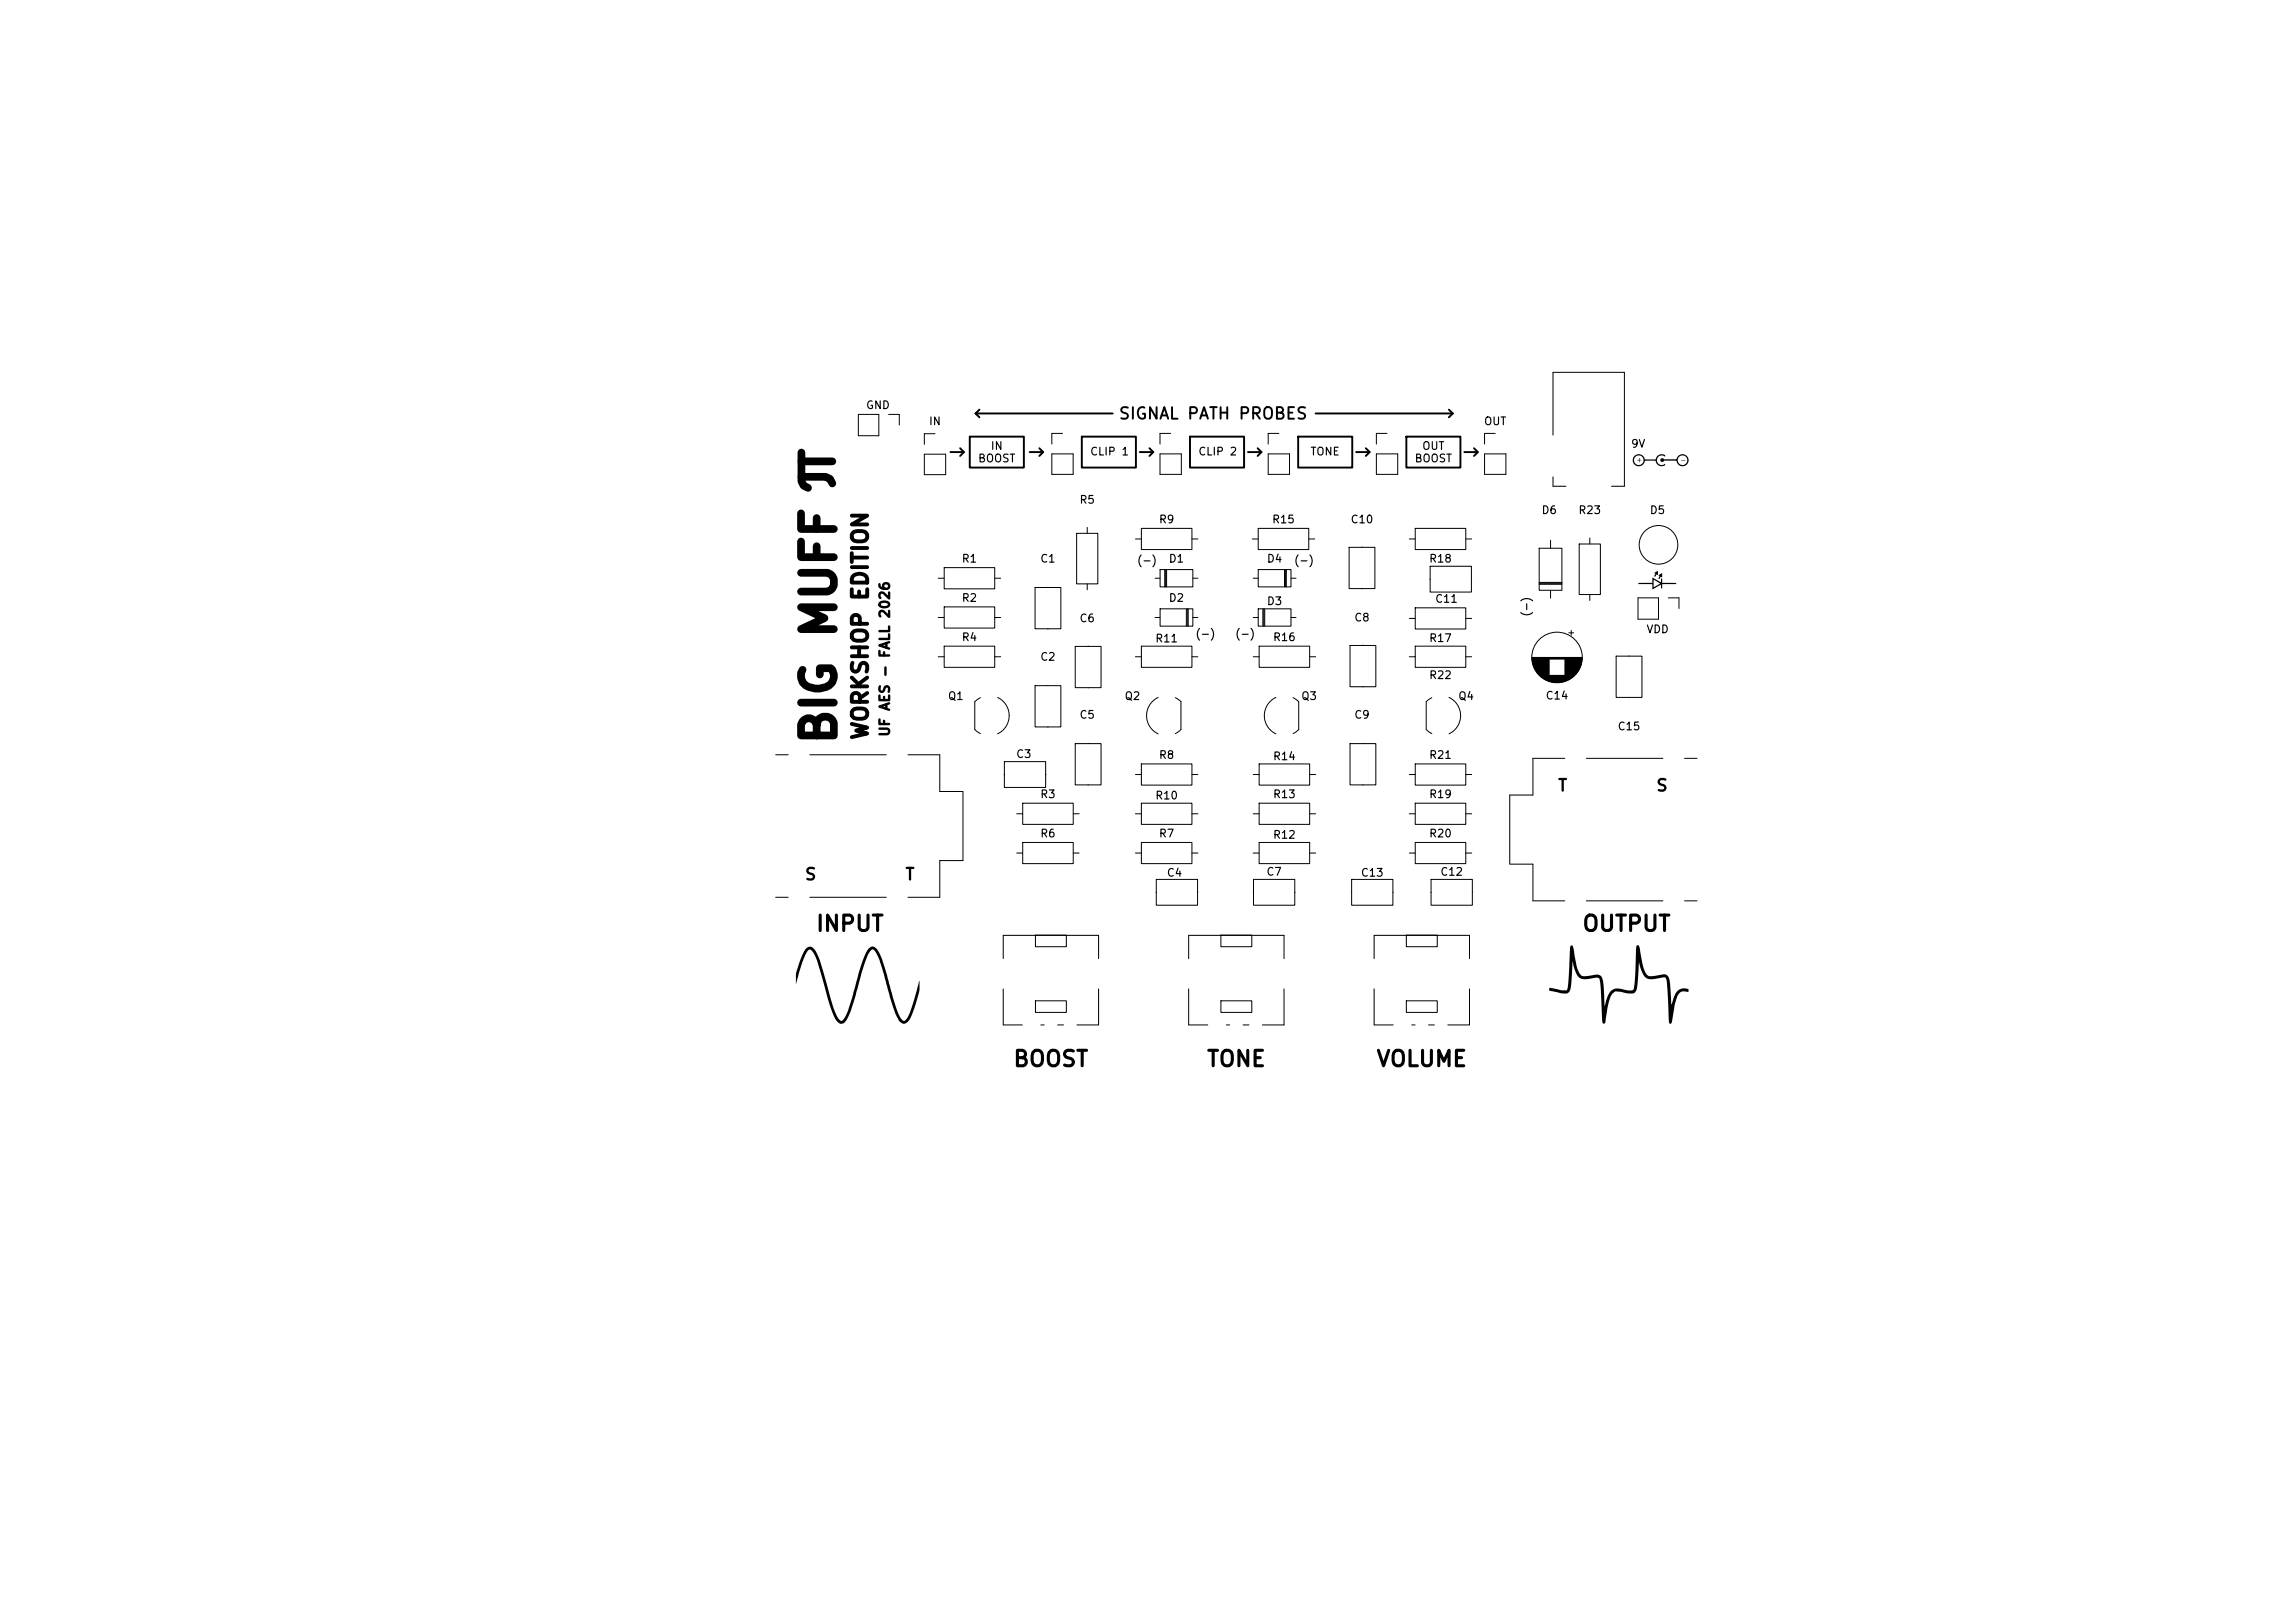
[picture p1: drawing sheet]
<svg xmlns="http://www.w3.org/2000/svg" width="297mm" height="210mm" viewBox="0 0 297 210" stroke-linecap="round" stroke-linejoin="round" font-family="sans-serif">
<defs><g id="words">
<text font-size="6" x="109.5" y="64.9" transform="rotate(-90 109.5 64.9)">π</text>
<text font-size="4.3" x="109.2" y="96.6" transform="rotate(-90 109.2 96.6)">BIG MUFF</text>
<g font-size="2">
<text x="112.8" y="95.9" transform="rotate(-90 112.8 95.9)">WORKSHOP EDITION</text>
<text x="105.5" y="121">INPUT</text>
<text x="204.6" y="121">OUTPUT</text>
<text x="131" y="138.5">BOOST</text>
<text x="156" y="138.5">TONE</text>
<text x="178" y="138.5">VOLUME</text>
</g>
<g font-size="1.5">
<text x="144.7" y="54.6">SIGNAL PATH PROBES</text>
<text x="201.5" y="102.8">T</text>
<text x="214.2" y="102.8">S</text>
<text x="104" y="114.3">S</text>
<text x="117" y="114.3">T</text>
</g>
<text font-size="1.3" x="115.4" y="95.4" transform="rotate(-90 115.4 95.4)">UF AES - FALL 2026</text>
<g font-size="1">
<text x="112" y="53.2">GND</text>
<text x="120.1" y="55.3">IN</text>
<text x="128.1" y="58.5">IN</text>
<text x="141" y="59.2">CLIP 1</text>
<text x="155" y="59.2">CLIP 2</text>
<text x="169.5" y="59.2">TONE</text>
<text x="184" y="58.5">OUT</text>
<text x="192" y="55.3">OUT</text>
<text x="211" y="58.2">9V</text>
<text x="126.5" y="60.1">BOOST</text>
<text x="139.6" y="65.4">R5</text>
<text x="183" y="60.1">BOOST</text>
<text x="149.9" y="68">R9</text>
<text x="164.5" y="68">R15</text>
<text x="174.7" y="68">C10</text>
<text x="199.4" y="66.8">D6</text>
<text x="204.2" y="66.8">R23</text>
<text x="213.4" y="66.8">D5</text>
<text x="124.4" y="73">R1</text>
<text x="134.5" y="73">C1</text>
<text x="147.1" y="73.3">(-)</text>
<text x="151.2" y="73">D1</text>
<text x="163.9" y="73">D4</text>
<text x="167.4" y="73.3">(-)</text>
<text x="184.9" y="73">R18</text>
<text x="124.4" y="83.2">R4</text>
<text x="124.4" y="78.1">R2</text>
<text x="139.6" y="80.8">C6</text>
<text x="149.4" y="83.4">R11</text>
<text x="151.2" y="78.1">D2</text>
<text x="154.6" y="82.8">(-)</text>
<text x="159.8" y="82.8">(-)</text>
<text x="163.9" y="78.5">D3</text>
<text x="164.7" y="83.2">R16</text>
<text x="175.2" y="80.7">C8</text>
<text x="184.9" y="83.3">R17</text>
<text x="185.6" y="78.2">C11</text>
<text x="198.3" y="79.9" transform="rotate(-90 198.3 79.9)">(-)</text>
<text x="213" y="82.2">VDD</text>
<text x="134.5" y="85.7">C2</text>
<text x="184.9" y="88.1">R22</text>
<text x="122.6" y="90.8">Q1</text>
<text x="139.6" y="93.2">C5</text>
<text x="145.5" y="90.8">Q2</text>
<text x="168.3" y="90.8">Q3</text>
<text x="175.2" y="93.2">C9</text>
<text x="188.6" y="90.8">Q4</text>
<text x="199.9" y="90.8">C14</text>
<text x="209.3" y="94.7">C15</text>
<text x="131.4" y="98.3">C3</text>
<text x="149.9" y="98.4">R8</text>
<text x="164.7" y="98.6">R14</text>
<text x="184.9" y="98.4">R21</text>
<text x="134.5" y="103.5">R3</text>
<text x="149.4" y="103.7">R10</text>
<text x="164.7" y="103.5">R13</text>
<text x="184.9" y="103.5">R19</text>
<text x="134.5" y="108.6">R6</text>
<text x="149.9" y="108.6">R7</text>
<text x="150.9" y="113.7">C4</text>
<text x="163.8" y="113.5">C7</text>
<text x="164.7" y="108.8">R12</text>
<text x="176" y="113.7">C13</text>
<text x="184.9" y="108.6">R20</text>
<text x="186.3" y="113.6">C12</text>
</g>
</g></defs>
<g fill="none" stroke="#000" stroke-width=".25">
<path d="M123 58.5h1.5M124.3 58l.4 .5-.4 .5M125.5 56.5h7v4h-7zM126.2 53.5h17.8M126.2 53.5l.5 .5M126.7 53l-.5 .5M133.2 58.5h1.5M134.5 58l.5 .5-.5 .5M140 56.5h7v4h-7zM147.5 58.5h1.5M148.7 58l.6 .5-.6 .5M154 56.5h7v4h-7z"/>
<path d="M161.5 58.5h1.5M162.8 58l.4 .5-.4 .5M168 56.5h7v4h-7zM170.3 53.5h17.7M175.5 58.5h1.5M176.8 58l.4 .5-.4 .5M182 56.5h7v4h-7zM187.5 53l.5 .5M188 53.5l-.5 .5M189.5 58.5h1.5M190.7 58l.5 .5-.5 .5"/>
</g>
<g fill="none" stroke="#000" stroke-width=".13">
<path d="M111.1 53.6h2.6v2.8h-2.6zM115 53.6h1.4v1.4M119.6 58.8h2.8v2.6h-2.8zM121 56.1h-1.4v1.4M136.1 58.7h2.8v2.7h-2.8zM137.5 56.1h-1.4v1.4M150.1 58.7h2.8v2.7h-2.8zM151.5 56.1h-1.4v1.4M164.1 58.7h2.8v2.7h-2.8zM165.5 56.1h-1.4v1.4M178.1 58.7h2.8v2.7h-2.8zM179.5 56.1h-1.4v1.4"/>
<path d="M192.1 58.7h2.8v2.7h-2.8zM193.5 56.1h-1.4v1.4M201 56.3v-8.1h9.2v14.7h-1.7M121.4 74.8h.8M121.4 79.9h.8M122.2 73.4h6.5v2.8h-6.5zM122.2 78.5h6.5v2.8h-6.5zM128.7 74.8h.8M128.7 79.9h.8M133.9 76h3.4v5.4h-3.4zM135.6 76h.1M139.3 69h2.8v6.6h-2.8z"/>
<path d="M140.7 68.2v.8M140.7 75.6v.7M146.9 69.7h.8M147.7 68.4h6.5v2.7h-6.5zM149.5 74.8h.6M149.5 79.9h.6M150.1 78.8h4.3v2.2h-4.3zM150.1 73.7h4.3v2.2h-4.3zM150.7 73.7v2.2M150.9 73.7v2.2M151 73.7v2.2M153.5 78.8v2.2"/>
<path d="M153.6 78.8v2.2M153.8 78.8v2.2M154.3 69.7h.7M154.4 74.8h.6M154.4 79.9h.6M162.1 69.7h.7M162.2 74.8h.6M162.2 79.9h.6M162.8 68.4h6.6v2.7h-6.6zM162.8 78.8h4.3v2.2h-4.3zM162.8 73.7h4.3v2.2h-4.3zM163.4 78.8v2.2"/>
<path d="M163.6 78.8v2.2M163.7 78.8v2.2M166.2 73.7v2.2M166.3 73.7v2.2M166.5 73.7v2.2M167.1 74.8h.6M167.1 79.9h.6M169.4 69.7h.7M174.6 70.8h3.3v5.4h-3.3zM176.3 70.8h.1M176.3 76.2h.1M182.4 69.7h.7"/>
<path d="M183.1 68.4h6.6v2.7h-6.6zM183.1 78.7h6.6v2.7h-6.6zM185 74.9h.1M185.1 73.3h5.3v3.3h-5.3zM189.7 69.7h.8M190.4 74.9h.1M199.2 75.4h2.9M199.2 75.5h2.9M199.2 75.6h2.9M199.2 70.9h2.9v5.5h-2.9zM200.7 69.9v1M200.7 76.4v1"/>
<path d="M201 61.7v1.2h1.6M204.4 70.4h2.7v6.5h-2.7zM205.7 69.6v.8M205.7 76.9v.8M212 77.4h2.6v2.7h-2.6zM215.9 77.4h1.4v1.3M100.4 97.7h1.6M104.8 97.7h9.9M117.5 97.7h4.1v4.7h3M121.4 85h.8M122.2 83.6h6.5v2.8h-6.5zM126.9 90.3l-.7 .5v3.6l.7 .5"/>
<path d="M128.7 85h.8M129.1 90.2a2.6 2.6 0 0 1 1.5 2.4 2.6 2.6 0 0 1-1.5 2.4M130 98.5h5.3v3.4h-5.3zM133.9 88.7h3.4v5.4h-3.4zM135.6 81.4h.1M135.6 88.7h.1M135.6 94.1h.1M139.2 96.2h3.3v5.4h-3.3zM139.2 83.6h3.3v5.4h-3.3zM140.8 83.6h.1M140.8 89h.1M140.8 96.2h.1"/>
<path d="M146.9 85h.8M147.7 83.6h6.5v2.8h-6.5zM147.7 98.8h6.5v2.8h-6.5zM149.9 90.2a2.6 2.6 0 0 0-1.5 2.4 2.6 2.6 0 0 0 1.5 2.4M152.1 90.3l.7 .5v3.6l-.7 .5M154.3 85h.7M162.2 85h.7M162.9 83.6h6.6v2.8h-6.6zM162.9 98.8h6.6v2.8h-6.6zM165.1 90.2a2.6 2.6 0 0 0-1.5 2.4 2.6 2.6 0 0 0 1.5 2.4M167.3 90.3l.8 .5v3.6l-.8 .5M169.5 85h.8"/>
<path d="M174.7 96.2h3.3v5.4h-3.3zM174.7 83.5h3.3v5.4h-3.3zM176.4 83.5h.1M176.4 88.9h.1M176.4 96.2h.1M182.4 85h.7M182.4 80h.7M183.1 98.8h6.6v2.8h-6.6zM183.1 83.6h6.6v2.8h-6.6zM185.3 90.3l-.7 .5v3.6l.7 .5M187.5 90.2a2.6 2.6 0 0 1 1.5 2.4 2.6 2.6 0 0 1-1.5 2.4M189.7 85h.8"/>
<path d="M189.7 80h.8M198.3 85.1h6.4M198.3 85.2h6.4M198.3 85.3h6.4M198.3 85.3h2.2M198.3 85.4h2.2M198.3 85.5h2.2M198.3 85.6h2.2M198.3 85.7h2.2M198.3 85.8h2.2M198.4 85.8h2.1M198.4 85.9h2.1"/>
<path d="M198.4 86h2.1M198.4 86.1h2.1M198.5 86.2h2M198.5 86.3h2M198.5 86.4h2M198.6 86.4h1.9M198.6 86.5h1.9M198.6 86.6h1.9M198.7 86.6h1.8M198.7 86.7h1.8M198.7 86.8h1.8M198.8 86.8h1.7"/>
<path d="M198.8 86.9h1.7M198.9 87h1.6M199 87.1h1.5M199 87.2h1.5M199.1 87.2h1.4M199.1 87.3h1.4M199.2 87.3h1.3M199.2 87.4h1.3M199.2 87.4h4.6M199.3 87.4h4.4M199.3 87.5h4.4M199.4 87.5h4.2"/>
<path d="M199.4 87.6h4.2M199.5 87.6h4M199.6 87.7h3.8M199.7 87.8h3.6M199.8 87.8h3.4M199.9 87.9h3.2M200 88h3M200.1 88h2.8M200.1 88h2.7M200.2 88.1h2.6M200.3 88.1h2.4M200.4 88.2h2.2"/>
<path d="M200.6 88.2h1.8M200.7 88.2h1.6M200.9 88.3h1.2M201.1 88.3h.8M202.5 98.1h-4.1v4.8h-3v8.9M202.5 85.3h2.2M202.5 85.4h2.2M202.5 85.5h2.2M202.5 85.6h2.2M202.5 85.7h2.2M202.5 85.8h2.2M202.5 85.8h2.1"/>
<path d="M202.5 85.9h2.1M202.5 86h2.1M202.5 86.1h2.1M202.5 86.2h2M202.5 86.3h2M202.5 86.4h2M202.5 86.4h1.9M202.5 86.5h1.9M202.5 86.6h1.9M202.5 86.6h1.8M202.5 86.7h1.8M202.5 86.8h1.8"/>
<path d="M202.5 86.8h1.7M202.5 86.9h1.7M202.5 87h1.6M202.5 87.1h1.5M202.5 87.2h1.5M202.5 87.2h1.4M202.5 87.3h1.4M202.5 87.3h1.3M202.5 87.4h1.3M203 81.9h.7M203.3 81.6v.6M205.3 98.1h9.9"/>
<path d="M209.1 84.9h3.4v5.3h-3.4zM210.8 84.9h.1M210.8 90.2v.1M218 98.1h1.6M100.4 116.1h1.6M104.8 116.1h9.9M124.6 102.5v8.9h-3v4.7h-4.1M129.9 100.2h.1M131.6 105.3h.8M131.6 110.4h.8M132.4 103.9h6.5v2.8h-6.5zM132.4 109h6.5v2.8h-6.5z"/>
<path d="M135.3 100.2h.1M138.9 105.3h.8M138.9 110.4h.8M140.8 101.6h.1M146.9 105.3h.8M146.9 100.2h.8M146.9 110.4h.8M147.7 109h6.5v2.8h-6.5zM147.7 103.9h6.5v2.8h-6.5zM149.6 115.5h.1M149.6 113.8h5.4v3.3h-5.4zM154.3 105.3h.7"/>
<path d="M154.3 100.2h.7M154.3 110.4h.7M155 115.5h.1M162.2 105.3h.7M162.2 100.2h.7M162.2 115.5h.1M162.2 110.4h.7M162.2 113.8h5.4v3.3h-5.4zM162.9 103.9h6.6v2.8h-6.6zM162.9 109h6.6v2.8h-6.6zM167.6 115.5h.1M169.5 105.3h.8"/>
<path d="M169.5 100.2h.8M169.5 110.4h.8M174.9 115.5h.1M174.9 113.8h5.4v3.3h-5.4zM176.4 101.6h.1M180.3 115.5h.1M182.4 105.3h.7M182.4 100.2h.7M182.4 110.4h.7M183.1 103.9h6.6v2.8h-6.6zM183.1 109h6.6v2.8h-6.6zM185.2 115.5h.1"/>
<path d="M185.2 113.8h5.3v3.3h-5.3zM189.7 105.3h.8M189.7 100.2h.8M189.7 110.4h.8M190.5 115.5h.1M195.4 111.8h3v4.8h4.1M205.3 116.6h9.9M218 116.6h1.6M129.8 124v-3h12.4v3M129.8 128v4.6h2.5M134 121h4v1.5h-4zM134 129.5h4v1.5h-4z"/>
<path d="M134.7 132.6h.4M136.9 132.6h.7M142.2 128v4.6h-2.8M153.8 124v-3h12.4v3M153.8 128v4.6h2.5M158 121h4v1.5h-4zM158 129.5h4v1.5h-4zM158.7 132.6h.4M160.9 132.6h.7M166.2 128v4.6h-2.8M177.8 124v-3h12.4v3M177.8 128v4.6h2.5"/>
<path d="M182 121h4v1.5h-4zM182 129.5h4v1.5h-4zM182.7 132.6h.4M184.9 132.6h.7M190.2 128v4.6h-2.8"/>
<circle cx="214.6" cy="70.5" r="2.5"/>
<circle cx="201.5" cy="85.1" r="3.3"/>
</g>
<path d="M212.1 59.3l.1 .2h.2l-.2 .1-.1 .2v-.2l-.2-.1h.2zM211.5 59a.8 .8 0 0 1 1.4 .4h1.4a.8 .8 0 0 1 1.2-.5v.2a.63 .63 0 0 0-.9 0 .63 .63 0 0 0 0 .9 .63 .63 0 0 0 .9 0 .32 .32 0 0 1-.4 .3 .77 .77 0 0 1-.8-.7h-1.4a.79 .79 0 0 1-.9 .7 .79 .79 0 0 1-.7-.8h.2a.62 .62 0 0 0 .8 .6 .62 .62 0 0 0 .2-1 .62 .62 0 0 0-1 .3v.1h-.2zM214.9 59.4l.2-.1 .2 .1h1.6a.81 .81 0 0 1 1.2-.5 .81 .81 0 0 1 0 1.3 .8 .8 0 0 1-1.2-.6h-1.5a.25 .25 0 0 1-.3 .2 .25 .25 0 0 1-.2-.3h2.2a.62 .62 0 0 0 .9 .6 .62 .62 0 0 0 .1-1 .62 .62 0 0 0-1 .3v.1h-2.2zM217.6 59.5l.5 .1zM212 75.4h1.8v-.7l1.1 .6 .1-.4h.1v.5h1.8v.2h-1.8v.5h-.1l-.1-.4-1.1 .6v-.7h-1.8v-.1h2v.5l.8-.5-.8-.5v.5h-2zM214.1 74.1l.5-.2v.5l-.2-.1-.2 .3h-.1v-.1l.1-.3zM214.6 74.4l.5-.2v.5l-.2-.1-.2 .3h-.1l.2-.3zM104.2 122.8a.71 .71 0 0 1 .7-.3 .71 .71 0 0 1 .6 .5 31.5 31.5 0 0 1 2 6.2l.2 .7a4.2 4.2 0 0 0 1.1 2.2 2.03 2.03 0 0 0 1-1.4l1.7-6.1a4 4 0 0 1 1.1-2l.3-.1a2.37 2.37 0 0 1 1.2 1.5l2 6.9a1.78 1.78 0 0 0 .9 1.2 3.5 3.5 0 0 0 1-1.7l1-3.5a4.7 4.7 0 0 1-.3 2.3l-.2 .9a4.4 4.4 0 0 1-1.3 2.3 .95 .95 0 0 1-1.1-.8l-.9-2.3-1.1-4.3a5 5 0 0 0-1.1-2.1l-.1-.1a4.7 4.7 0 0 0-1.2 2.3l-1.4 5a5.6 5.6 0 0 1-1.2 2.3 .71 .71 0 0 1-.9-.4l-.8-2-1.2-4.1a8.6 8.6 0 0 0-1.2-2.9 .32 .32 0 0 0-.3-.1 .32 .32 0 0 0-.2 .2l-.7 1.4-.8 2.9v-1a9.6 9.6 0 0 1 1.2-3.6zM203.3 122.4h.2l.1 .2 .4 2.1a2.3 2.3 0 0 0 .8 1.6l1.2-.1a.97 .97 0 0 1 1.3 .2 12.1 12.1 0 0 1 .3 3.7l.1 .1v-.1a2.6 2.6 0 0 1 1.2-2.2l1.1 .1a1.65 1.65 0 0 0 1.4 0l.2-1.2 .1-3.5a1.25 1.25 0 0 1 .2-1 .45 .45 0 0 1 .3 .6l.2 1.2a3.4 3.4 0 0 0 .9 2.2l1.3-.1a1.11 1.11 0 0 1 1.2 .1 4.2 4.2 0 0 1 .4 2.2l.1 1.5 .1-.1a2.84 2.84 0 0 1 1-1.9l.5-.1 .6 .1v.4a1 1 0 0 0-1.5 .8l-.3 .9-.2 1.3a1.28 1.28 0 0 1-.3 1.1l-.2-.1v-.3l-.3-5.2-.2-.4h-.5a3 3 0 0 1-2 0 3.9 3.9 0 0 1-.9-2l-.1 1.7a3.9 3.9 0 0 1-.4 2.2 1.92 1.92 0 0 1-1.8 0l-.8-.1a3.4 3.4 0 0 0-1 2.4l-.3 1.7a.28 .28 0 0 1-.3-.1 .28 .28 0 0 1-.1-.3v-.4a24.4 24.4 0 0 0-.4-5l-.4-.1a2.68 2.68 0 0 1-2.2 0l-.4-.8-.4-1.3-.1 1.8a5.1 5.1 0 0 1-.3 2.1 1.42 1.42 0 0 1-1.5 .1l-1.1-.2v-.3l.1-.1 1.4 .3 .8 .1 .2-1.1z" fill="#000"/>
<use href="#words"/>
</svg>
